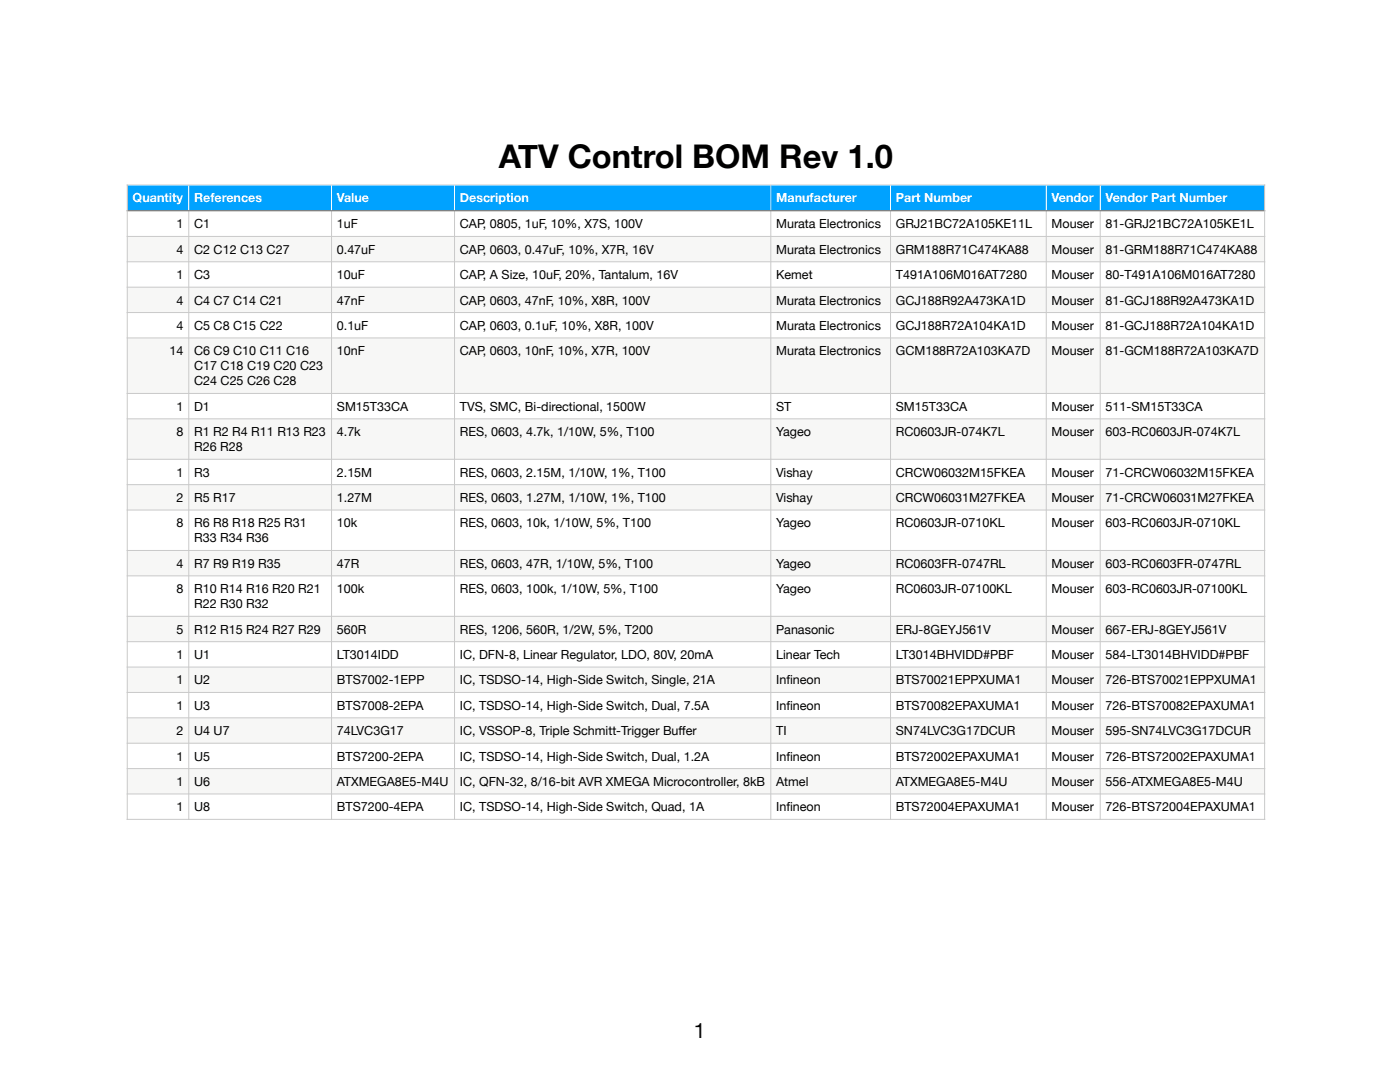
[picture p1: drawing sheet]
<svg xmlns="http://www.w3.org/2000/svg" width="394mm" height="304mm" viewBox="0 0 394 304" stroke-linecap="round" stroke-linejoin="round" font-family="sans-serif">
<defs><g id="words">
<text font-size="9.2" x="140.2" y="47.1">ATV Control BOM Rev 1.0</text>
<text font-size="5.9" x="195" y="291.7">1</text>
<g font-size="3.5" fill="#fff">
<text x="37.3" y="56.9">Quantity</text>
<text x="54.6" y="56.9">References</text>
<text x="94.7" y="56.9">Value</text>
<text x="129.3" y="56.9">Description</text>
<text x="218.2" y="56.9">Manufacturer</text>
<text x="251.8" y="56.9">Part Number</text>
<text x="295.6" y="56.9">Vendor</text>
<text x="310.8" y="56.9">Vendor Part Number</text>
</g>
<g font-size="3.5">
<text x="49.6" y="64.2">1</text>
<text x="54.6" y="64.2">C1</text>
<text x="94.7" y="64.2">1uF</text>
<text x="129.3" y="64.2">CAP, 0805, 1uF, 10%, X7S, 100V</text>
<text x="218.2" y="64.2">Murata Electronics</text>
<text x="251.8" y="64.2">GRJ21BC72A105KE11L</text>
<text x="295.6" y="64.2">Mouser</text>
<text x="310.8" y="64.2">81-GRJ21BC72A105KE1L</text>
<text x="49.6" y="71.3">4</text>
<text x="54.6" y="71.3">C2 C12 C13 C27</text>
<text x="94.7" y="71.3">0.47uF</text>
<text x="129.3" y="71.3">CAP, 0603, 0.47uF, 10%, X7R, 16V</text>
<text x="218.2" y="71.3">Murata Electronics</text>
<text x="251.8" y="71.3">GRM188R71C474KA88</text>
<text x="295.6" y="71.3">Mouser</text>
<text x="310.8" y="71.3">81-GRM188R71C474KA88</text>
<text x="49.6" y="78.5">1</text>
<text x="54.6" y="78.5">C3</text>
<text x="94.7" y="78.5">10uF</text>
<text x="129.3" y="78.5">CAP, A Size, 10uF, 20%, Tantalum, 16V</text>
<text x="218.2" y="78.5">Kemet</text>
<text x="251.8" y="78.5">T491A106M016AT7280</text>
<text x="295.6" y="78.5">Mouser</text>
<text x="310.8" y="78.5">80-T491A106M016AT7280</text>
<text x="49.6" y="85.6">4</text>
<text x="54.6" y="85.6">C4 C7 C14 C21</text>
<text x="94.7" y="85.6">47nF</text>
<text x="129.3" y="85.6">CAP, 0603, 47nF, 10%, X8R, 100V</text>
<text x="218.2" y="85.6">Murata Electronics</text>
<text x="251.8" y="85.6">GCJ188R92A473KA1D</text>
<text x="295.6" y="85.6">Mouser</text>
<text x="310.8" y="85.6">81-GCJ188R92A473KA1D</text>
<text x="49.6" y="92.7">4</text>
<text x="54.6" y="92.7">C5 C8 C15 C22</text>
<text x="94.7" y="92.7">0.1uF</text>
<text x="129.3" y="92.7">CAP, 0603, 0.1uF, 10%, X8R, 100V</text>
<text x="218.2" y="92.7">Murata Electronics</text>
<text x="251.8" y="92.7">GCJ188R72A104KA1D</text>
<text x="295.6" y="92.7">Mouser</text>
<text x="310.8" y="92.7">81-GCJ188R72A104KA1D</text>
<text x="47.6" y="99.9">14</text>
<text x="54.6" y="99.9">C6 C9 C10 C11 C16</text>
<text x="94.7" y="99.9">10nF</text>
<text x="129.3" y="99.9">CAP, 0603, 10nF, 10%, X7R, 100V</text>
<text x="218.2" y="99.9">Murata Electronics</text>
<text x="251.8" y="99.9">GCM188R72A103KA7D</text>
<text x="295.6" y="99.9">Mouser</text>
<text x="310.8" y="99.9">81-GCM188R72A103KA7D</text>
<text x="54.6" y="104.1">C17 C18 C19 C20 C23</text>
<text x="54.6" y="108.3">C24 C25 C26 C28</text>
<text x="49.6" y="115.5">1</text>
<text x="54.6" y="115.5">D1</text>
<text x="94.7" y="115.5">SM15T33CA</text>
<text x="129.3" y="115.5">TVS, SMC, Bi-directional, 1500W</text>
<text x="218.2" y="115.5">ST</text>
<text x="251.8" y="115.5">SM15T33CA</text>
<text x="295.6" y="115.5">Mouser</text>
<text x="310.8" y="115.5">511-SM15T33CA</text>
<text x="49.6" y="122.6">8</text>
<text x="54.6" y="122.6">R1 R2 R4 R11 R13 R23</text>
<text x="94.7" y="122.6">4.7k</text>
<text x="129.3" y="122.6">RES, 0603, 4.7k, 1/10W, 5%, T100</text>
<text x="218.2" y="122.6">Yageo</text>
<text x="251.8" y="122.6">RC0603JR-074K7L</text>
<text x="295.6" y="122.6">Mouser</text>
<text x="310.8" y="122.6">603-RC0603JR-074K7L</text>
<text x="54.6" y="126.8">R26 R28</text>
<text x="49.6" y="134">1</text>
<text x="54.6" y="134">R3</text>
<text x="94.7" y="134">2.15M</text>
<text x="129.3" y="134">RES, 0603, 2.15M, 1/10W, 1%, T100</text>
<text x="218.2" y="134">Vishay</text>
<text x="251.8" y="134">CRCW06032M15FKEA</text>
<text x="295.6" y="134">Mouser</text>
<text x="310.8" y="134">71-CRCW06032M15FKEA</text>
<text x="49.6" y="141.1">2</text>
<text x="54.6" y="141.1">R5 R17</text>
<text x="94.7" y="141.1">1.27M</text>
<text x="129.3" y="141.1">RES, 0603, 1.27M, 1/10W, 1%, T100</text>
<text x="218.2" y="141.1">Vishay</text>
<text x="251.8" y="141.1">CRCW06031M27FKEA</text>
<text x="295.6" y="141.1">Mouser</text>
<text x="310.8" y="141.1">71-CRCW06031M27FKEA</text>
<text x="49.6" y="148.2">8</text>
<text x="54.6" y="148.2">R6 R8 R18 R25 R31</text>
<text x="94.7" y="148.2">10k</text>
<text x="129.3" y="148.2">RES, 0603, 10k, 1/10W, 5%, T100</text>
<text x="218.2" y="148.2">Yageo</text>
<text x="251.8" y="148.2">RC0603JR-0710KL</text>
<text x="295.6" y="148.2">Mouser</text>
<text x="310.8" y="148.2">603-RC0603JR-0710KL</text>
<text x="54.6" y="152.5">R33 R34 R36</text>
<text x="49.6" y="159.6">4</text>
<text x="54.6" y="159.6">R7 R9 R19 R35</text>
<text x="94.7" y="159.6">47R</text>
<text x="129.3" y="159.6">RES, 0603, 47R, 1/10W, 5%, T100</text>
<text x="218.2" y="159.6">Yageo</text>
<text x="251.8" y="159.6">RC0603FR-0747RL</text>
<text x="295.6" y="159.6">Mouser</text>
<text x="310.8" y="159.6">603-RC0603FR-0747RL</text>
<text x="49.6" y="166.7">8</text>
<text x="54.6" y="166.7">R10 R14 R16 R20 R21</text>
<text x="94.7" y="166.7">100k</text>
<text x="129.3" y="166.7">RES, 0603, 100k, 1/10W, 5%, T100</text>
<text x="218.2" y="166.7">Yageo</text>
<text x="251.8" y="166.7">RC0603JR-07100KL</text>
<text x="295.6" y="166.7">Mouser</text>
<text x="310.8" y="166.7">603-RC0603JR-07100KL</text>
<text x="54.6" y="171">R22 R30 R32</text>
<text x="49.6" y="178.1">5</text>
<text x="54.6" y="178.1">R12 R15 R24 R27 R29</text>
<text x="94.7" y="178.1">560R</text>
<text x="129.3" y="178.1">RES, 1206, 560R, 1/2W, 5%, T200</text>
<text x="218.2" y="178.1">Panasonic</text>
<text x="251.8" y="178.1">ERJ-8GEYJ561V</text>
<text x="295.6" y="178.1">Mouser</text>
<text x="310.8" y="178.1">667-ERJ-8GEYJ561V</text>
<text x="49.6" y="185.2">1</text>
<text x="54.6" y="185.2">U1</text>
<text x="94.7" y="185.2">LT3014IDD</text>
<text x="129.3" y="185.2">IC, DFN-8, Linear Regulator, LDO, 80V, 20mA</text>
<text x="218.2" y="185.2">Linear Tech</text>
<text x="251.8" y="185.2">LT3014BHVIDD#PBF</text>
<text x="295.6" y="185.2">Mouser</text>
<text x="310.8" y="185.2">584-LT3014BHVIDD#PBF</text>
<text x="49.6" y="192.4">1</text>
<text x="54.6" y="192.4">U2</text>
<text x="94.7" y="192.4">BTS7002-1EPP</text>
<text x="129.3" y="192.4">IC, TSDSO-14, High-Side Switch, Single, 21A</text>
<text x="218.2" y="192.4">Inf</text>
<text x="221" y="192.4">ineon</text>
<text x="251.8" y="192.4">BTS70021EPPXUMA1</text>
<text x="295.6" y="192.4">Mouser</text>
<text x="310.8" y="192.4">726-BTS70021EPPXUMA1</text>
<text x="49.6" y="199.5">1</text>
<text x="54.6" y="199.5">U3</text>
<text x="94.7" y="199.5">BTS7008-2EPA</text>
<text x="129.3" y="199.5">IC, TSDSO-14, High-Side Switch, Dual, 7.5A</text>
<text x="218.2" y="199.5">Inf</text>
<text x="221" y="199.5">ineon</text>
<text x="251.8" y="199.5">BTS70082EPAXUMA1</text>
<text x="295.6" y="199.5">Mouser</text>
<text x="310.8" y="199.5">726-BTS70082EPAXUMA1</text>
<text x="49.6" y="206.6">2</text>
<text x="54.6" y="206.6">U4 U7</text>
<text x="94.7" y="206.6">74LVC3G17</text>
<text x="129.3" y="206.6">IC, VSSOP-8, Triple Schmitt-Trigger Bufer</text>
<text x="190.7" y="206.6">f</text>
<text x="218.2" y="206.6">TI</text>
<text x="251.8" y="206.6">SN74LVC3G17DCUR</text>
<text x="295.6" y="206.6">Mouser</text>
<text x="310.8" y="206.6">595-SN74LVC3G17DCUR</text>
<text x="49.6" y="213.8">1</text>
<text x="54.6" y="213.8">U5</text>
<text x="94.7" y="213.8">BTS7200-2EPA</text>
<text x="129.3" y="213.8">IC, TSDSO-14, High-Side Switch, Dual, 1.2A</text>
<text x="218.2" y="213.8">Inf</text>
<text x="221" y="213.8">ineon</text>
<text x="251.8" y="213.8">BTS72002EPAXUMA1</text>
<text x="295.6" y="213.8">Mouser</text>
<text x="310.8" y="213.8">726-BTS72002EPAXUMA1</text>
<text x="49.6" y="220.9">1</text>
<text x="54.6" y="220.9">U6</text>
<text x="94.7" y="220.9">ATXMEGA8E5-M4U</text>
<text x="129.3" y="220.9">IC, QFN-32, 8/16-bit AVR XMEGA Microcontroller, 8kB</text>
<text x="218.2" y="220.9">Atmel</text>
<text x="251.8" y="220.9">ATXMEGA8E5-M4U</text>
<text x="295.6" y="220.9">Mouser</text>
<text x="310.8" y="220.9">556-ATXMEGA8E5-M4U</text>
<text x="49.6" y="228">1</text>
<text x="54.6" y="228">U8</text>
<text x="94.7" y="228">BTS7200-4EPA</text>
<text x="129.3" y="228">IC, TSDSO-14, High-Side Switch, Quad, 1A</text>
<text x="218.2" y="228">Inf</text>
<text x="221" y="228">ineon</text>
<text x="251.8" y="228">BTS72004EPAXUMA1</text>
<text x="295.6" y="228">Mouser</text>
<text x="310.8" y="228">726-BTS72004EPAXUMA1</text>
</g>
</g></defs>
<g fill="#00a2ff">
<path d="M35.8 52h17.3v7.2h-17.3z"/>
<path d="M53.1 52h40.1v7.2h-40.1z"/>
<path d="M93.2 52h34.6v7.2h-34.6z"/>
<path d="M127.8 52h88.9v7.2h-88.9z"/>
<path d="M216.7 52h33.6v7.2h-33.6z"/>
<path d="M250.3 52h43.8v7.2h-43.8z"/>
<path d="M294.1 52h15.2v7.2h-15.2z"/>
<path d="M309.3 52h46.2v7.2h-46.2z"/>
</g>
<g fill="#f7f7f6">
<path d="M35.8 66.4h17.3v7.2h-17.3z"/>
<path d="M53.1 66.4h40.1v7.2h-40.1z"/>
<path d="M93.2 66.4h34.6v7.2h-34.6z"/>
<path d="M127.8 66.4h88.9v7.2h-88.9z"/>
<path d="M216.7 66.4h33.6v7.2h-33.6z"/>
<path d="M250.3 66.4h43.8v7.2h-43.8z"/>
<path d="M294.1 66.4h15.2v7.2h-15.2z"/>
<path d="M309.3 66.4h46.2v7.2h-46.2z"/>
<path d="M35.8 80.7h17.3v7.1h-17.3z"/>
<path d="M53.1 80.7h40.1v7.1h-40.1z"/>
<path d="M93.2 80.7h34.6v7.1h-34.6z"/>
<path d="M127.8 80.7h88.9v7.1h-88.9z"/>
<path d="M216.7 80.7h33.6v7.1h-33.6z"/>
<path d="M250.3 80.7h43.8v7.1h-43.8z"/>
<path d="M294.1 80.7h15.2v7.1h-15.2z"/>
<path d="M309.3 80.7h46.2v7.1h-46.2z"/>
<path d="M35.8 95h17.3v15.6h-17.3z"/>
<path d="M53.1 95h40.1v15.6h-40.1z"/>
<path d="M93.2 95h34.6v15.6h-34.6z"/>
<path d="M127.8 95h88.9v15.6h-88.9z"/>
<path d="M216.7 95h33.6v15.6h-33.6z"/>
<path d="M250.3 95h43.8v15.6h-43.8z"/>
<path d="M294.1 95h15.2v15.6h-15.2z"/>
<path d="M309.3 95h46.2v15.6h-46.2z"/>
<path d="M35.8 117.7h17.3v11.4h-17.3z"/>
<path d="M53.1 117.7h40.1v11.4h-40.1z"/>
<path d="M93.2 117.7h34.6v11.4h-34.6z"/>
<path d="M127.8 117.7h88.9v11.4h-88.9z"/>
<path d="M216.7 117.7h33.6v11.4h-33.6z"/>
<path d="M250.3 117.7h43.8v11.4h-43.8z"/>
<path d="M294.1 117.7h15.2v11.4h-15.2z"/>
<path d="M309.3 117.7h46.2v11.4h-46.2z"/>
<path d="M35.8 136.2h17.3v7.1h-17.3z"/>
<path d="M53.1 136.2h40.1v7.1h-40.1z"/>
<path d="M93.2 136.2h34.6v7.1h-34.6z"/>
<path d="M127.8 136.2h88.9v7.1h-88.9z"/>
<path d="M216.7 136.2h33.6v7.1h-33.6z"/>
<path d="M250.3 136.2h43.8v7.1h-43.8z"/>
<path d="M294.1 136.2h15.2v7.1h-15.2z"/>
<path d="M309.3 136.2h46.2v7.1h-46.2z"/>
<path d="M35.8 154.7h17.3v7.1h-17.3z"/>
<path d="M53.1 154.7h40.1v7.1h-40.1z"/>
<path d="M93.2 154.7h34.6v7.1h-34.6z"/>
<path d="M127.8 154.7h88.9v7.1h-88.9z"/>
<path d="M216.7 154.7h33.6v7.1h-33.6z"/>
<path d="M250.3 154.7h43.8v7.1h-43.8z"/>
<path d="M294.1 154.7h15.2v7.1h-15.2z"/>
<path d="M309.3 154.7h46.2v7.1h-46.2z"/>
<path d="M35.8 173.2h17.3v7.1h-17.3z"/>
<path d="M53.1 173.2h40.1v7.1h-40.1z"/>
<path d="M93.2 173.2h34.6v7.1h-34.6z"/>
<path d="M127.8 173.2h88.9v7.1h-88.9z"/>
<path d="M216.7 173.2h33.6v7.1h-33.6z"/>
<path d="M250.3 173.2h43.8v7.1h-43.8z"/>
<path d="M294.1 173.2h15.2v7.1h-15.2z"/>
<path d="M309.3 173.2h46.2v7.1h-46.2z"/>
<path d="M35.8 187.5h17.3v7.1h-17.3z"/>
<path d="M53.1 187.5h40.1v7.1h-40.1z"/>
<path d="M93.2 187.5h34.6v7.1h-34.6z"/>
<path d="M127.8 187.5h88.9v7.1h-88.9z"/>
<path d="M216.7 187.5h33.6v7.1h-33.6z"/>
<path d="M250.3 187.5h43.8v7.1h-43.8z"/>
<path d="M294.1 187.5h15.2v7.1h-15.2z"/>
<path d="M309.3 187.5h46.2v7.1h-46.2z"/>
<path d="M35.8 201.7h17.3v7.2h-17.3z"/>
<path d="M53.1 201.7h40.1v7.2h-40.1z"/>
<path d="M93.2 201.7h34.6v7.2h-34.6z"/>
<path d="M127.8 201.7h88.9v7.2h-88.9z"/>
<path d="M216.7 201.7h33.6v7.2h-33.6z"/>
<path d="M250.3 201.7h43.8v7.2h-43.8z"/>
<path d="M294.1 201.7h15.2v7.2h-15.2z"/>
<path d="M309.3 201.7h46.2v7.2h-46.2z"/>
<path d="M35.8 216h17.3v7.1h-17.3z"/>
<path d="M53.1 216h40.1v7.1h-40.1z"/>
<path d="M93.2 216h34.6v7.1h-34.6z"/>
<path d="M127.8 216h88.9v7.1h-88.9z"/>
<path d="M216.7 216h33.6v7.1h-33.6z"/>
<path d="M250.3 216h43.8v7.1h-43.8z"/>
<path d="M294.1 216h15.2v7.1h-15.2z"/>
<path d="M309.3 216h46.2v7.1h-46.2z"/>
</g>
<path d="M53.1 51.8v7.4M93.2 51.8v7.4M127.8 51.8v7.4M216.7 51.8v7.4M250.3 51.8v7.4M294.1 51.8v7.4M309.3 51.8v7.4" fill="none" stroke="#fff" stroke-width=".28"/>
<g fill="none" stroke="#c9c9c9" stroke-width=".28">
<path d="M35.6 52h320M35.8 51.8v178.6M53.1 59.2v171.2M93.2 59.2v171.2M127.8 59.2v171.2M216.7 59.2v171.2M250.3 59.2v171.2M294.1 59.2v171.2M309.3 59.2v171.2M355.5 51.8v178.6M35.6 66.4h320M35.6 73.6h320"/>
<path d="M35.6 80.7h320M35.6 87.8h320M35.6 95h320M35.6 110.6h320M35.6 117.7h320M35.6 129.1h320M35.6 136.2h320M35.6 143.3h320M35.6 154.7h320M35.6 161.8h320M35.6 173.2h320M35.6 180.3h320"/>
<path d="M35.6 187.5h320M35.6 194.6h320M35.6 201.7h320M35.6 208.9h320M35.6 216h320M35.6 223.1h320M35.6 230.3h320"/>
</g>
<path d="M35.6 59.2h320" fill="none" stroke="#89847f" stroke-width=".35"/>
<use href="#words"/>
</svg>
